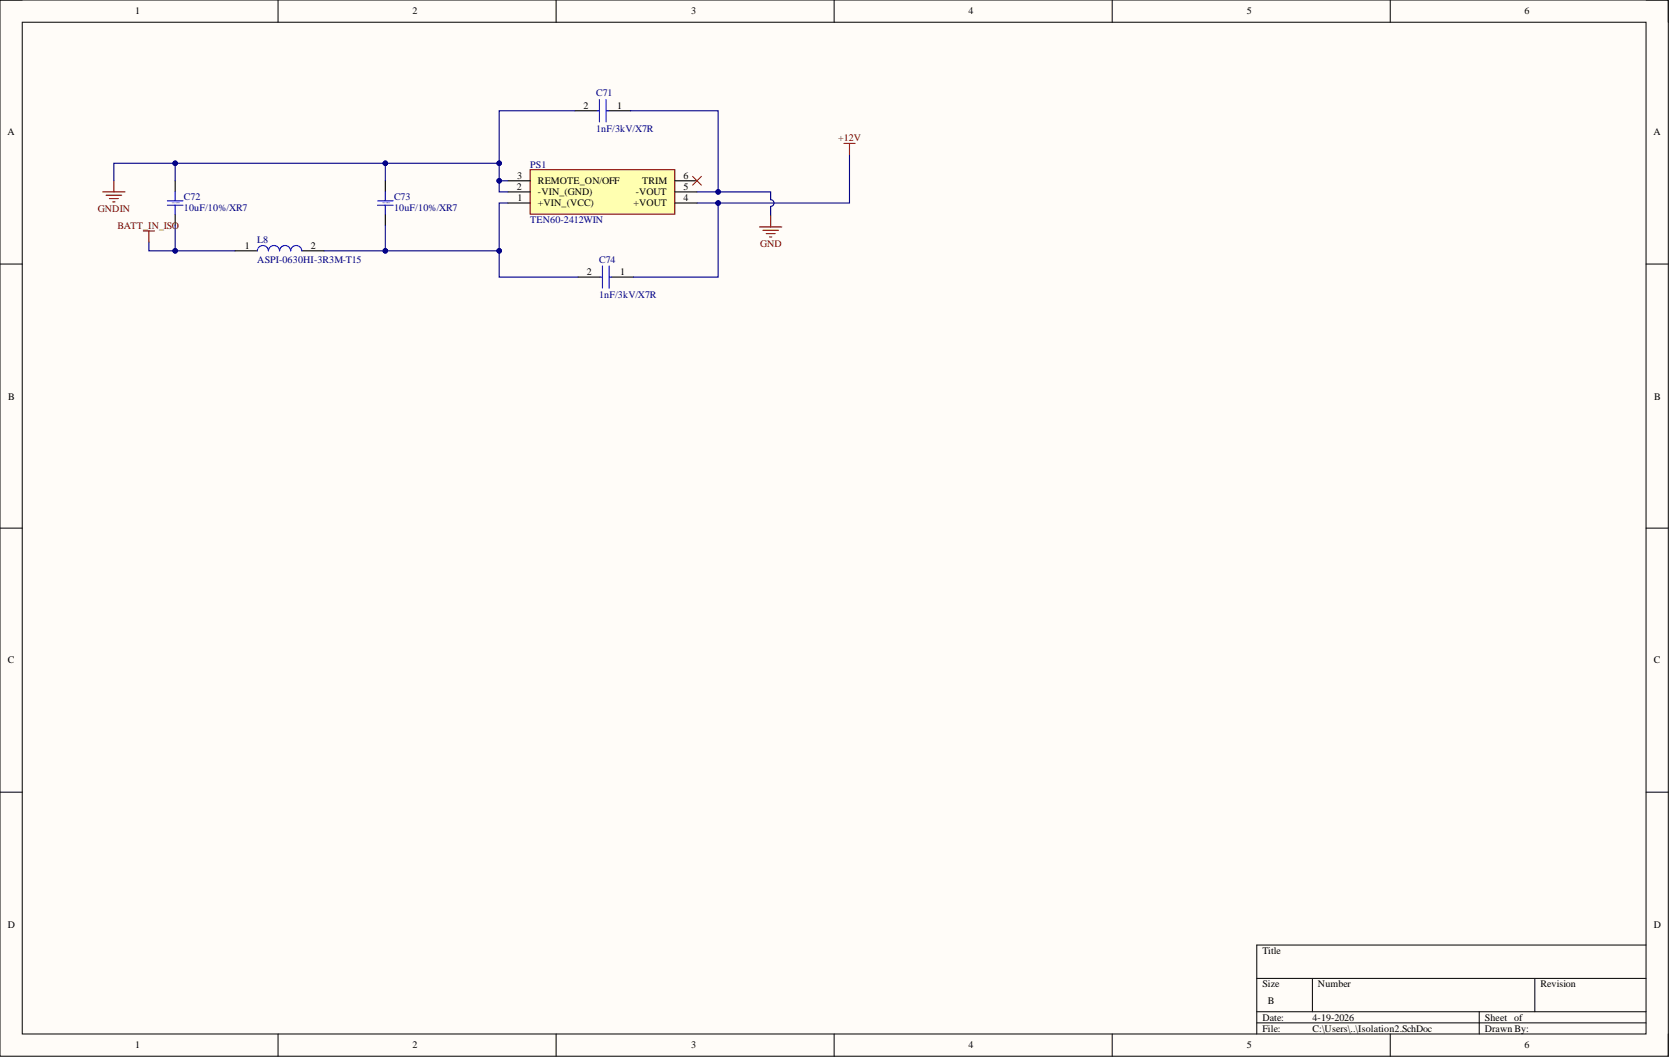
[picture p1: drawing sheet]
<svg xmlns="http://www.w3.org/2000/svg" width="381mm" height="241mm" viewBox="0 0 381 241" stroke-linecap="round" stroke-linejoin="round" font-family="sans-serif">
<defs><g id="words">
<g font-size="2.3">
<text x="30.9" y="3.3">1</text>
<text x="94.1" y="3.3">2</text>
<text x="157.7" y="3.3">3</text>
<text x="220.9" y="3.3">4</text>
<text x="284.4" y="3.3">5</text>
<text x="347.8" y="3.3">6</text>
<text x="133.1" y="24.8">2</text>
<text x="140.8" y="24.8">1</text>
<text x="1.7" y="30.9">A</text>
<text x="377.2" y="30.9">A</text>
<text x="118" y="40.7">3</text>
<text x="156" y="40.7">6</text>
<text x="117.9" y="43.3">2</text>
<text x="118.1" y="45.8">1</text>
<text x="122.7" y="47.1">+VIN_(VCC)</text>
<text x="122.7" y="44.5">-VIN_(GND)</text>
<text x="122.7" y="42">REMOTE_ON/OFF</text>
<text x="144.5" y="47.1">+VOUT</text>
<text x="145.1" y="44.5">-VOUT</text>
<text x="146.5" y="42">TRIM</text>
<text x="156" y="45.8">4</text>
<text x="156" y="43.3">5</text>
<text x="55.8" y="56.7">1</text>
<text x="70.9" y="56.7">2</text>
<text x="133.9" y="62.7">2</text>
<text x="141.5" y="62.7">1</text>
<text x="1.9" y="91.1">B</text>
<text x="377.4" y="91.1">B</text>
<text x="1.8" y="151.3">C</text>
<text x="377.3" y="151.3">C</text>
<text x="1.8" y="211.6">D</text>
<text x="377.3" y="211.6">D</text>
<text x="288" y="217.6">Title</text>
<text x="288" y="225.2">Size</text>
<text x="300.7" y="225.2">Number</text>
<text x="351.4" y="225.2">Revision</text>
<text x="288" y="232.8">Date:</text>
<text x="289.3" y="229">B</text>
<text x="299.4" y="232.8">4-19-2026</text>
<text x="338.7" y="232.8">Sheet of</text>
<text x="30.9" y="239.1">1</text>
<text x="94.1" y="239.1">2</text>
<text x="157.7" y="239.1">3</text>
<text x="220.9" y="239.1">4</text>
<text x="284.4" y="239.1">5</text>
<text x="288" y="235.3">File:</text>
<text x="299.4" y="235.3">C:\Users\..\Isolation2.SchDoc</text>
<text x="338.7" y="235.3">Drawn By:</text>
<text x="347.8" y="239.1">6</text>
</g>
<g font-size="2.3" fill="#000080">
<text x="136" y="22">C71</text>
<text x="136" y="30.1">1nF/3kV/X7R</text>
<text x="120.9" y="38.2">PS1</text>
<text x="42" y="45.6">C72</text>
<text x="89.9" y="45.6">C73</text>
<text x="42" y="48.1">10uF/10%/XR7</text>
<text x="89.9" y="48.1">10uF/10%/XR7</text>
<text x="120.9" y="50.9">TEN60-2412WIN</text>
<text x="58.7" y="55.5">L8</text>
<text x="136.7" y="59.9">C74</text>
<text x="58.7" y="60">ASPI-0630HI-3R3M-T15</text>
<text x="136.7" y="68">1nF/3kV/X7R</text>
</g>
<g font-size="2.3" fill="#800000">
<text x="191.2" y="32.2">+12V</text>
<text x="22.3" y="48.3">GNDIN</text>
<text x="26.8" y="52.2">BATT_IN_ISO</text>
<text x="173.4" y="56.3">GND</text>
</g>
<g font-size=".4" fill="#000080">
<text x="41" y="46.2" transform="rotate(-180 41 46.2)">SMD 1210</text>
<text x="89" y="46.2" transform="rotate(-180 89 46.2)">SMD 1210</text>
</g>
</g></defs>
<path d="M0 0h380.6v240.9h-380.6z" fill-rule="evenodd" fill="#fffcf8"/>
<path d="M0 0h380.6v240.9h-380.6z" fill="none" stroke="#000" stroke-width=".23"/>
<path d="M5.1 5.1h370.4v230.7h-370.4z" fill-rule="evenodd" fill="#fffcf8"/>
<g fill="none" stroke="#000" stroke-width=".23">
<path d="M0 0h5.1M5.1 5.1h370.4v230.7h-370.4zM63.4 0v5.1M126.9 0v5.1M190.3 0v5.1M253.7 0v5.1M317.2 0v5.1M375.5 0h5.1v5.1M0 60.2h5.1M375.5 60.2h5.1M0 120.4h5.1M375.5 120.4h5.1"/>
<path d="M0 180.7h5.1M375.5 180.7h5.1M375.5 215.5h-88.8v20.3M63.4 235.8v5.1M126.9 235.8v5.1M190.3 235.8v5.1M253.7 235.8v5.1M286.7 223.1h88.8M286.7 230.8h88.8M286.7 233.3h88.8M299.4 223.1v7.7M317.2 235.8v5.1"/>
<path d="M337.5 230.8v5M350.2 223.1v7.7M380.6 235.8v5.1"/>
</g>
<path d="M121 38.7h32.9v10.1h-32.9z" fill-rule="evenodd" fill="#ffffb0"/>
<path d="M121 38.7h32.9v10.1h-32.9z" fill="none" stroke="#800000" stroke-width=".25"/>
<path d="M131.2 25.3h5M138.8 25.3h5.1M115.9 46.3h5.1M115.9 43.8h5.1M115.9 41.2h5.1M153.9 46.3h5.1M153.9 43.8h5.1M153.9 41.2h5.1M131.9 63.2h5M139.5 63.2h5.1" fill="none" stroke="#000" stroke-width=".25"/>
<path d="M136.2 25.3h.6M136.8 22.7v5.1M138.3 22.7v5.1M138.3 25.3h.5M136.9 63.2h.5M137.4 60.7v5M139 60.7v5M139 63.2h.5" fill="none" stroke="#00f" stroke-width=".25"/>
<path d="M143.9 25.3h19.9v18.5h-4.8" fill="none" stroke="#000080" stroke-width=".25"/>
<circle cx="163.8" cy="43.8" r=".51" fill="#000080"/>
<circle cx="163.8" cy="43.8" r=".51" fill="none" stroke="#000080" stroke-width=".23"/>
<path d="M131.2 25.3h-17.3v18.5h2" fill="none" stroke="#000080" stroke-width=".25"/>
<circle cx="113.9" cy="37.2" r=".51" fill="#000080"/>
<circle cx="113.9" cy="37.2" r=".51" fill="none" stroke="#000080" stroke-width=".23"/>
<circle cx="113.9" cy="41.2" r=".51" fill="#000080"/>
<circle cx="113.9" cy="41.2" r=".51" fill="none" stroke="#000080" stroke-width=".23"/>
<path d="M115.9 46.3h-2v16.9h18" fill="none" stroke="#000080" stroke-width=".25"/>
<circle cx="113.9" cy="57.2" r=".51" fill="#000080"/>
<circle cx="113.9" cy="57.2" r=".51" fill="none" stroke="#000080" stroke-width=".23"/>
<path d="M159 46.3h4.8v16.9h-19.2" fill="none" stroke="#000080" stroke-width=".25"/>
<circle cx="163.8" cy="46.3" r=".51" fill="#000080"/>
<circle cx="163.8" cy="46.3" r=".51" fill="none" stroke="#000080" stroke-width=".23"/>
<path d="M87.9 41.2v2.6M87.9 48.8v2.6" fill="none" stroke="#000" stroke-width=".25"/>
<path d="M86.1 46.8h3.6M86.1 45.8h3.6M87.9 43.8v2M87.9 46.8v2" fill="none" stroke="#00f" stroke-width=".25"/>
<path d="M113.9 37.2h-26v4" fill="none" stroke="#000080" stroke-width=".25"/>
<circle cx="87.9" cy="37.2" r=".51" fill="#000080"/>
<circle cx="87.9" cy="37.2" r=".51" fill="none" stroke="#000080" stroke-width=".23"/>
<circle cx="113.9" cy="37.2" r=".51" fill="#000080"/>
<circle cx="113.9" cy="37.2" r=".51" fill="none" stroke="#000080" stroke-width=".23"/>
<path d="M87.9 51.4v5.8h26" fill="none" stroke="#000080" stroke-width=".25"/>
<circle cx="87.9" cy="57.2" r=".51" fill="#000080"/>
<circle cx="87.9" cy="57.2" r=".51" fill="none" stroke="#000080" stroke-width=".23"/>
<circle cx="113.9" cy="57.2" r=".51" fill="#000080"/>
<circle cx="113.9" cy="57.2" r=".51" fill="none" stroke="#000080" stroke-width=".23"/>
<path d="M40 41.2v2.6M40 48.8v2.6" fill="none" stroke="#000" stroke-width=".25"/>
<path d="M38.2 46.8h3.5M38.2 45.8h3.5M40 43.8v2M40 46.8v2" fill="none" stroke="#00f" stroke-width=".25"/>
<path d="M113.9 41.2h2" fill="none" stroke="#000080" stroke-width=".25"/>
<circle cx="113.9" cy="41.2" r=".51" fill="#000080"/>
<circle cx="113.9" cy="41.2" r=".51" fill="none" stroke="#000080" stroke-width=".23"/>
<path d="M23.4 43.8h5.1M24.2 44.5h3.6M25 45.3h2M25.7 46.1h.5M26 41.2v2.6" fill="none" stroke="#800000" stroke-width=".25"/>
<path d="M40 51.4v5.8h13.6" fill="none" stroke="#000080" stroke-width=".25"/>
<circle cx="40" cy="57.2" r=".51" fill="#000080"/>
<circle cx="40" cy="57.2" r=".51" fill="none" stroke="#000080" stroke-width=".23"/>
<path d="M73.9 57.2h14" fill="none" stroke="#000080" stroke-width=".25"/>
<circle cx="87.9" cy="57.2" r=".51" fill="#000080"/>
<circle cx="87.9" cy="57.2" r=".51" fill="none" stroke="#000080" stroke-width=".23"/>
<path d="M53.6 57.2h5.1M68.9 57.2h5" fill="none" stroke="#000" stroke-width=".25"/>
<path d="M58.7 57.2a1.27 1.27 0 0 1 1.3-1.2 1.27 1.27 0 0 1 1.2 1.2 1.27 1.27 0 0 1 1.3-1.2 1.27 1.27 0 0 1 1.3 1.2 1.27 1.27 0 0 1 1.2-1.2 1.27 1.27 0 0 1 1.3 1.2 1.27 1.27 0 0 1 1.3-1.2 1.27 1.27 0 0 1 1.3 1.2" fill="none" stroke="#00f" stroke-width=".25"/>
<path d="M87.9 37.2h-47.9v4" fill="none" stroke="#000080" stroke-width=".25"/>
<circle cx="40" cy="37.2" r=".51" fill="#000080"/>
<circle cx="40" cy="37.2" r=".51" fill="none" stroke="#000080" stroke-width=".23"/>
<circle cx="87.9" cy="37.2" r=".51" fill="#000080"/>
<circle cx="87.9" cy="37.2" r=".51" fill="none" stroke="#000080" stroke-width=".23"/>
<path d="M34 55.2v2h6" fill="none" stroke="#000080" stroke-width=".25"/>
<circle cx="40" cy="57.2" r=".51" fill="#000080"/>
<circle cx="40" cy="57.2" r=".51" fill="none" stroke="#000080" stroke-width=".23"/>
<path d="M40 37.2h-14v4" fill="none" stroke="#000080" stroke-width=".25"/>
<circle cx="40" cy="37.2" r=".51" fill="#000080"/>
<circle cx="40" cy="37.2" r=".51" fill="none" stroke="#000080" stroke-width=".23"/>
<path d="M158 40.2l2 2M160 40.2l-2 2" fill="none" stroke="#f00" stroke-width=".23"/>
<path d="M193.8 35.2v11.1h-30" fill="none" stroke="#000080" stroke-width=".25"/>
<circle cx="163.8" cy="46.3" r=".51" fill="#000080"/>
<circle cx="163.8" cy="46.3" r=".51" fill="none" stroke="#000080" stroke-width=".23"/>
<path d="M163.8 43.8h12v1.7a.76 .76 0 0 1 .8 .8 .76 .76 0 0 1-.8 .8v2.1" fill="none" stroke="#000080" stroke-width=".25"/>
<circle cx="163.8" cy="43.8" r=".51" fill="#000080"/>
<circle cx="163.8" cy="43.8" r=".51" fill="none" stroke="#000080" stroke-width=".23"/>
<path d="M192.5 32.7h2.6M193.8 32.7v2.5M32.7 52.7h2.5M34 52.7v2.5M173.3 51.8h5.1M174 52.5h3.6M174.8 53.3h2M175.6 54h.5M175.8 49.2v2.6" fill="none" stroke="#800000" stroke-width=".25"/>
<use href="#words"/>
</svg>
